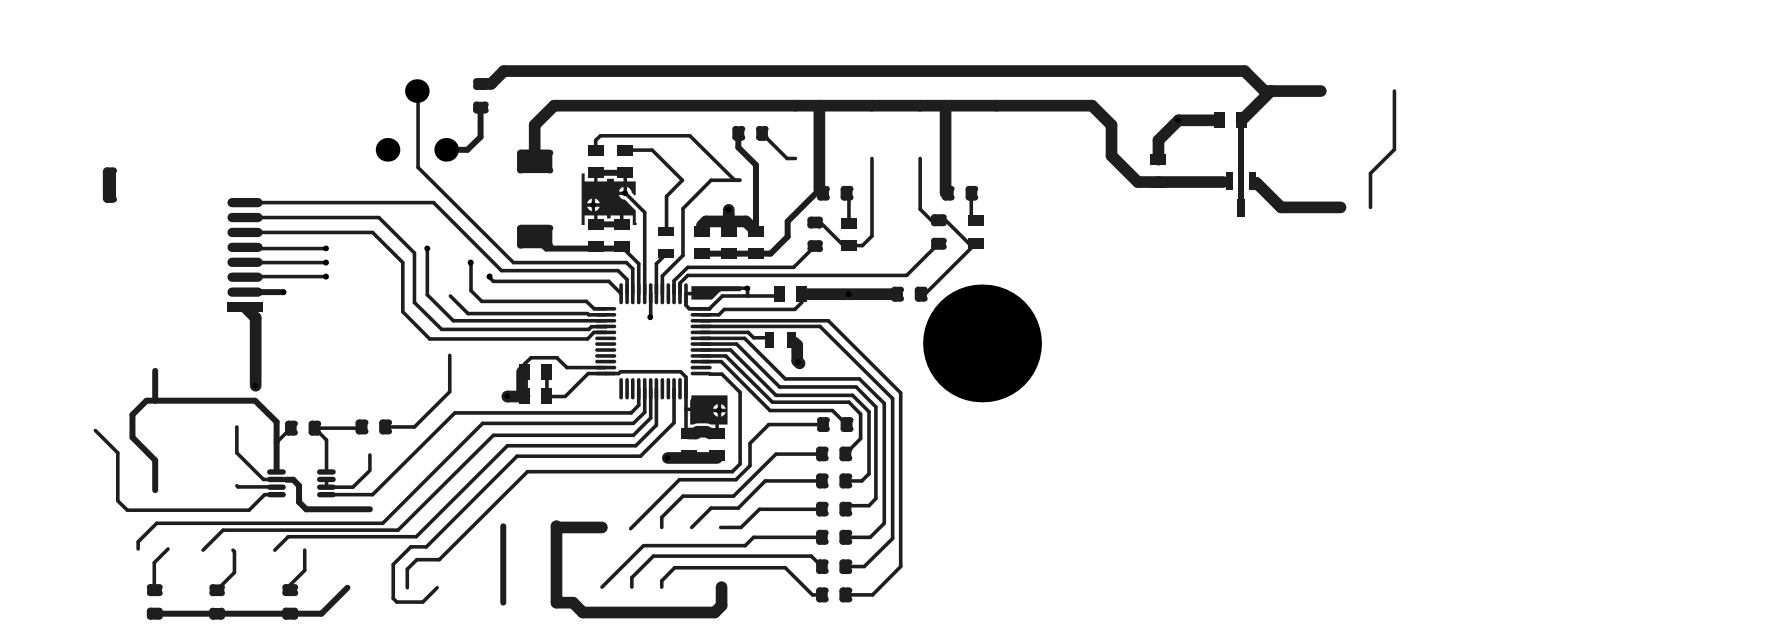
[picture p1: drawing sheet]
<svg xmlns="http://www.w3.org/2000/svg" width="125mm" height="45mm" viewBox="0 0 125 45" stroke-linecap="round" stroke-linejoin="round" font-family="sans-serif">
<g fill="#1e1e1e">
<path d="M48.8 20.2h3.9v.3l-1.9 .1-.6 .5h-1.4v-.3h-.4v-.2h.4z"/>
<path d="M48.8 27.9h2.5v2.1h-.6v.6h-.2v-.6l-.6-.1-1.2 .1v-1.7zM50.9 28.5v.3h.3zM50.4 28.6l-.1 .2h.3v-.3zM50.9 29.1v.3l.3-.3zM50.3 29.1l.3 .3v-.3z"/>
<path d="M41 12.3l.2-.1v.6h.7v-.6h.3v.6h.6v-.2h.5v.2h.7v-.6h.2v.6h.7v.9l-.1 .1-.5-.6-.1 .4h-.1v.1h-.4a.41 .41 0 0 0 .4 .4l.8 .8v1h-.3v-.7h-.6v.6h-.3v-.6h-.6v.2h-.3v-.2h-.6v.6h-.3v-.6h-.7v.7h-.2zM43.8 13.3l-.1 .2h.3v-.3zM42 14v.3h.3l-.1-.2zM41.5 14.1l-.1 .2h.4v-.3zM42 14.6v.3l.3-.3zM41.4 14.6l.4 .3v-.3z"/>
</g>
<path d="M16.5 17.5h.8M17.3 19.5v.1M30.2 17.5v.1M16.4 38.8l.1 .1M16.7 34.3l.1 .1M23 34.4h.1M23 33.8v.6M26.1 32.1v1.1M29.4 39.5l-.7 .7M33.2 20.5l.8 .8M20.4 41.3v.3" fill="none" stroke="#1e1e1e" stroke-width=".25"/>
<path d="M20.2 33.8h.5" fill="none" stroke="#1e1e1e" stroke-width=".42"/>
<circle cx="35.8" cy="28" r=".41" fill="#1e1e1e"/>
<path d="M43.6 19.1l.6 .6M37 25.7l-.2 .5h.2M38.6 26.2h.1M41.7 23.1h1M42.7 23v.1M43.8 26.2l-.1 .2M44.6 40.8v.6" fill="none" stroke="#1e1e1e" stroke-width=".25"/>
<path d="M43.9 17.4l-.2 .1" fill="none" stroke="#1e1e1e" stroke-width=".42"/>
<circle cx="43.9" cy="15.8" r=".21" fill="#1e1e1e"/>
<g fill="none" stroke="#1e1e1e" stroke-width=".25">
<path d="M17.3 18.5h5.7M17.3 15.3h9.4l2.5 2.6v3.4l2 1.9h10.3l.2-.1M17.3 16.4h9l2.1 2.1v3.5l1.9 1.9h11.2l.4-.4h.8M17.3 14.3h13.3l4.8 4.8h8.2M17.3 19.5h5.7M17.3 17.5h5.7M29.4 6.4l.1 .1v5.3l6.7 6.7h8l.4 .5v1.7M30.2 17.6v3.2l1.8 1.8h10.7M33.2 18.5v2M34.6 19.4v.2l.2 .3h8.2l.8 .8M42 10.6v-.7l.4-.3h6.3l3.1 3.1M43.9 17.4l1.2 1.2v2.1"/>
<path d="M44.1 10.6h1.9l2.1 2.1-1.1 1.2v2.4M44.1 13.6l1.4 1.4v5.7M44.2 19.7v1M47 17.9l-.7 .7v2.1M52.2 12.7h-2l-2 2v3.3l-1.5 1.5v1.2M53.8 9.4l1.7 1.8h.6M57.5 17.4l-1.5 1.5h-7.5l-.9 .9v.9M59.7 13.6l.2 .2v1.9M61.5 11.2v5.5l-.7 .6h-1.3l-1.6-1.6h-.4M64.9 11.2v3.6l.8 .7h1l1.6 1.7h.6l-3.6 3.6h-.3M66.2 17.2l-2.2 2.2h-15.5l-.5 .6v.7M68.5 13.6v1.6l.4 .4"/>
<path d="M98.4 6.4v4.2l-1.7 1.6v2.4M6.7 30.4l1.6 1.6v3.3l.7 .7h8.6l1.1-1.1h.8M11.9 38.7l-1 1v1.9M16.5 38.9v1.5l-1.2 1.2M16.7 30.1v1.9l1.9 1.8h.9M16.8 34.4h2.7M20.5 30.2l-1 1M21.5 38.8v1.4l-1.1 1.1M22.2 30.2h.1M22.2 30.2l.8 .8v2.3M22.2 30.2h3.1M26 33.3l-1.1 1.1h-1.8"/>
<path d="M31.7 25.1v2.5l-2.5 2.5h-2M31.8 20.9l1.2 1.2h8.5v.1h1.2M34 21.3h7.4l.5 .5h.8M37 26.2v1.8M38.6 26.2v1.8h1.3M39.3 25.2h-1.8l-.5 .5M39.3 25.3l.7 .6h2.7M43.7 26.4h-2.2l-1.6 1.5M43.8 26.2h4.2l.4 .4v4.1M45.1 27.4v1.2l-.6 .5h-12.4l-5.8 5.8h-3.3M45.4 38.5l-2.9 2.9M45.5 27.4v1.7l-.8 .8h-10.6l-7.1 7h-15.9l-1.4 1.3v.5"/>
<path d="M45.9 20.7v1.7M45.9 27.4v2.1l-1.2 1.2h-9.9l-6.7 6.7h-12.4l-1.4 1.4M46.3 27.4v2.6l-1.4 1.4h-9.1l-6.4 6.5h-9.1l-.9 .9M47.6 27.4v2.4l-2.4 2.4h-8.7l-6.4 6.4h-1.1l-1.3 1.2v2.4l.3 .3h1.8l1-1M48.4 28.9h.4M48.4 20.7v.8l.2 .3h1.4l1-.9h3.9l.1-.1h-.2M49.5 23.5h3.3l.4 .3h.9l.2 .3M49.5 25.5h1.4l3.4 3.5h4.4l1 1M49.5 22.6h8.9l5.1 5.1v12.3l-1.9 2h-2M49.5 24.7h2l3.3 3.2h5.4l1.1 1.2v4.3l-.5 .5h-1.2M49.5 25.1h1.7l3.3 3.3h5.4l.8 .8v1.7l-1.1 1.1M49.5 23h8.4l5.1 5.1v9.9l-2 2h-1.4"/>
<path d="M49.5 23.9h3l2.9 2.8h5.2l1.8 1.8v8.4l-1 1h-1.8M49.5 24.3h2.5l3 3h5.4l1.4 1.4v6.5l-.5 .5h-1.4l-.3 .2M50.1 26.4h.8l1.3 1.3v5l-.5 .6h-14.5l-6.2 6.2h-1.6M52.7 20.3v.6M56.6 20.8v.5l-.5 .5h-5l-.4 .4h-1.2M58 32h-3.2l-3 3h-3.6l-1.5 1.5v.7M58 40l-.8-.8h-11.1l-1.5 1.6M58 37.9h-4.8l-.6 .6h-7.2M58 35.9h-4.4l-1.3 1.3h-1.5M58 33.9h-4l-1.9 1.9h-1.9l-1.4 1.4M58.1 30h-3.9l-1.3 1.3v1.6l-1 .9h-4l-3.4 3.5M28.7 40.2v1.3"/>
<path d="M46.7 41.4v-.4l.9-.9h7.8l1.9 1.9h.7"/>
</g>
<g fill="none" stroke="#1e1e1e" stroke-width=".82">
<path d="M33.9 5.9h.7l1-.9h52.2l1.4 1.4h4M37.7 11.4v-2.6l1.4-1.3h38l1.3 1.3v2.2l1.9 1.8h6M49.5 15.9l.3-.3h2.8l.7 .7M51.4 14.8v.8M57.8 7.5v5.9M66.7 7.5v6.1M86 8.5h-2.8l-1.5 1.4v1.4M88.6 12.9l1.8 1.7h4.2M89.7 6.4l-2.1 2.1M17.4 21.8l.6 .6v4.8M35.8 28h1.2M36.8 26.2v1.8"/>
<path d="M42.5 37.2h-3.2v-.1v5.4h1.1l.7 .7h9.3l.5-.5v-1.3M47.1 32.3h3.5M49.9 30.5h-.7l-.1 .1h-.5M50.1 30.6h.1M56 24.1l.2 .3v1.1l.2 .1M56.6 20.8h6.7"/>
</g>
<g fill="none" stroke="#1e1e1e" stroke-width=".42">
<path d="M33.9 7.6v2.1l-.9 .9h-1.5M37.7 16.7l.8 .8h5.2M42 15.8h1.9M42 12.2h2.1M52.1 9.4v1l1.2 1.2v4.7M57.8 13.4l-2.2 2.2v1.1l-1.2 1.2h-4.9M86.8 12.8h-.1h-.4M87.6 8.5v6.2M11 26.2v2.1M17.3 20.6h2.7M19.5 33.2v-3.4l-1.5-1.5h-7.7l-1 1v1.6l1.7 1.6v2.1M20.7 33.8l.4 .5v1.1l.5 .5h4.5"/>
<path d="M35.5 37.1v5.4M24.5 41.5l-1.8 1.8h-11.8"/>
</g>
<g fill="#000">
<circle cx="23" cy="19.5" r=".21"/>
<circle cx="23" cy="18.5" r=".21"/>
<circle cx="23" cy="17.5" r=".21"/>
<circle cx="27.3" cy="10.6" r=".83"/>
<circle cx="29.4" cy="6.4" r=".83"/>
<circle cx="30.1" cy="17.5" r=".2"/>
<circle cx="31.5" cy="10.6" r=".83"/>
<circle cx="33.2" cy="18.5" r=".21"/>
<circle cx="34.5" cy="19.5" r=".21"/>
<circle cx="41.8" cy="14.5" r=".21"/>
<circle cx="44.1" cy="13.6" r=".21"/>
<circle cx="51.4" cy="14.8" r=".21"/>
<circle cx="83.1" cy="8.5" r=".21"/>
<circle cx="18" cy="27.2" r=".21"/>
<circle cx="20" cy="20.6" r=".21"/>
<circle cx="35.8" cy="28" r=".21"/>
<circle cx="45.9" cy="22.4" r=".21"/>
<circle cx="47.1" cy="32.3" r=".21"/>
<circle cx="50.7" cy="29" r=".21"/>
<circle cx="52.7" cy="20.3" r=".21"/>
<circle cx="56.3" cy="25.6" r=".2"/>
<circle cx="59.9" cy="20.8" r=".21"/>
<circle cx="69.3" cy="24.2" r="4.2"/>
</g>
<g fill="#1e1e1e">
<path d="M33.4 7.4l.2-.2h.6l.2 .2v.4l-.2 .2h-.6l-.2-.2z" fill-rule="evenodd"/>
<path d="M33.4 5.7l.2-.2h.6l.2 .2v.4l-.2 .2h-.6l-.2-.2z" fill-rule="evenodd"/>
<path d="M36.6 25.7h.8v1.1h-.8z" fill-rule="evenodd"/>
<path d="M38.2 25.7h.8v1.1h-.8z" fill-rule="evenodd"/>
<path d="M43.3 17h1.1v.8h-1.1z" fill-rule="evenodd"/>
<path d="M43.3 15.5h1.1v.7h-1.1z" fill-rule="evenodd"/>
<path d="M43.6 11.8h1v.8h-1z" fill-rule="evenodd"/>
<path d="M43.6 10.2h1v.8h-1z" fill-rule="evenodd"/>
<path d="M51.7 9.1l.2-.2h.4l.2 .2v.6l-.2 .2h-.4l-.2-.2z" fill-rule="evenodd"/>
<path d="M53.4 9.1l.2-.2h.4l.2 .2v.6l-.2 .2h-.4l-.2-.2z" fill-rule="evenodd"/>
<path d="M57 17.2l.2-.3h.6l.2 .3v.4l-.2 .2h-.6l-.2-.2z" fill-rule="evenodd"/>
<path d="M57 15.5l.2-.2h.6l.2 .2v.4l-.2 .2h-.6l-.2-.2z" fill-rule="evenodd"/>
<path d="M14.8 41.4l.2-.2h.6l.2 .2v.4l-.2 .3h-.6l-.2-.3z" fill-rule="evenodd"/>
<path d="M14.8 43.1l.2-.2h.6l.2 .2v.4l-.2 .2h-.6l-.2-.2z" fill-rule="evenodd"/>
<path d="M20.1 41.2h.7l.2 .2v.4l-.2 .3h-.7l-.2-.3v-.4z" fill-rule="evenodd"/>
<path d="M19.9 43.1l.2-.2h.7l.2 .2v.4l-.2 .2h-.7l-.2-.2z" fill-rule="evenodd"/>
<path d="M20.1 29.9l.2-.2h.4l.2 .2v.6l-.2 .2h-.4l-.2-.2z" fill-rule="evenodd"/>
<path d="M21.8 29.9l.2-.2h.4l.2 .2v.6l-.2 .2h-.4l-.2-.2z" fill-rule="evenodd"/>
<path d="M25.1 29.8l.2-.2h.4l.2 .2v.6l-.2 .3h-.4l-.2-.3z" fill-rule="evenodd"/>
<path d="M26.8 29.8l.2-.2h.4l.2 .2v.6l-.2 .3h-.4l-.2-.3z" fill-rule="evenodd"/>
<path d="M36.6 27.4h.8v1.1h-.8z" fill-rule="evenodd"/>
<path d="M38.2 27.4h.8v1.1h-.8z" fill-rule="evenodd"/>
</g>
<g fill="#1e1e1e">
<circle cx="33.6" cy="7.4" r=".21"/>
<circle cx="33.6" cy="7.8" r=".21"/>
<circle cx="34.2" cy="7.8" r=".21"/>
<circle cx="34.2" cy="7.4" r=".21"/>
<circle cx="33.6" cy="5.7" r=".21"/>
<circle cx="33.6" cy="6.1" r=".21"/>
<circle cx="34.2" cy="6.1" r=".21"/>
<circle cx="34.2" cy="5.7" r=".21"/>
<circle cx="51.9" cy="9.7" r=".21"/>
<circle cx="52.3" cy="9.7" r=".21"/>
<circle cx="52.3" cy="9.1" r=".21"/>
<circle cx="51.9" cy="9.1" r=".21"/>
<circle cx="53.5" cy="9.7" r=".21"/>
<circle cx="53.9" cy="9.7" r=".21"/>
<circle cx="53.9" cy="9.1" r=".21"/>
<circle cx="53.5" cy="9.1" r=".21"/>
<circle cx="57.8" cy="17.6" r=".21"/>
<circle cx="57.8" cy="17.2" r=".21"/>
<circle cx="57.2" cy="17.2" r=".21"/>
<circle cx="57.2" cy="17.6" r=".21"/>
<circle cx="57.8" cy="15.9" r=".21"/>
<circle cx="57.8" cy="15.5" r=".21"/>
<circle cx="57.2" cy="15.5" r=".21"/>
<circle cx="57.2" cy="15.9" r=".21"/>
<circle cx="15" cy="41.4" r=".21"/>
<circle cx="15" cy="41.8" r=".21"/>
<circle cx="15.6" cy="41.8" r=".21"/>
<circle cx="15.6" cy="41.4" r=".21"/>
<circle cx="15" cy="43.1" r=".21"/>
<circle cx="15" cy="43.5" r=".21"/>
<circle cx="15.6" cy="43.5" r=".21"/>
<circle cx="15.6" cy="43.1" r=".21"/>
<circle cx="20.1" cy="41.4" r=".21"/>
<circle cx="20.1" cy="41.8" r=".21"/>
<circle cx="20.8" cy="41.8" r=".21"/>
<circle cx="20.8" cy="41.4" r=".21"/>
<circle cx="20.1" cy="43.1" r=".21"/>
<circle cx="20.1" cy="43.5" r=".21"/>
<circle cx="20.8" cy="43.5" r=".21"/>
<circle cx="20.8" cy="43.1" r=".21"/>
<circle cx="20.7" cy="29.9" r=".21"/>
<circle cx="20.3" cy="29.9" r=".21"/>
<circle cx="20.3" cy="30.5" r=".21"/>
<circle cx="20.7" cy="30.5" r=".21"/>
<circle cx="22.4" cy="29.9" r=".21"/>
<circle cx="22" cy="29.9" r=".21"/>
<circle cx="22" cy="30.5" r=".21"/>
<circle cx="22.4" cy="30.5" r=".21"/>
<circle cx="25.7" cy="29.8" r=".21"/>
<circle cx="25.3" cy="29.8" r=".21"/>
<circle cx="25.3" cy="30.4" r=".21"/>
<circle cx="25.7" cy="30.4" r=".21"/>
<circle cx="27.4" cy="29.8" r=".21"/>
<circle cx="27" cy="29.8" r=".21"/>
<circle cx="27" cy="30.4" r=".21"/>
<circle cx="27.4" cy="30.4" r=".21"/>
</g>
<g fill="none" stroke="#1e1e1e" stroke-width=".25">
<path d="M43.8 20.1v1.2M43.8 26.8v1.3M44.2 20.1v1.2M44.2 26.8v1.3M45.1 20.1v1.2M45.1 26.8v1.3M45.5 20.1v1.2M45.5 26.8v1.3M45.9 20.1v1.2M45.9 26.8v1.3M46.7 20.1v1.2M46.7 26.8v1.3"/>
<path d="M47.2 20.1v1.2M47.2 26.8v1.3M47.6 20.1v1.2M47.6 26.8v1.3M48.4 20.1v1.2M48.4 26.8v1.3"/>
</g>
<g fill="#1e1e1e">
<path d="M50.1 31.8h1v.7h-1z" fill-rule="evenodd"/>
<path d="M50 30.2h1.1v.8h-1.1z" fill-rule="evenodd"/>
<path d="M85.6 8h.8v1h-.8z" fill-rule="evenodd"/>
<path d="M87.3 14h.5v1.3h-.5z" fill-rule="evenodd"/>
<path d="M87.2 8h.8v1h-.8z" fill-rule="evenodd"/>
<path d="M54 23.5h.6v1h-.6z" fill-rule="evenodd"/>
<path d="M55.6 23.5h.6v1h-.6z" fill-rule="evenodd"/>
</g>
<path d="M19 34.9h1M19 34.4h1M19 33.3h1M22.6 34.9h.9M22.6 34.4h.9M22.6 33.3h.9" fill="none" stroke="#1e1e1e" stroke-width=".38"/>
<path d="M16.4 19.6h1.8M16.4 17.5h1.8M16.4 14.3h1.8M16.4 20.6h1.8" fill="none" stroke="#1e1e1e" stroke-width=".65"/>
<g fill="#1e1e1e">
<path d="M46.5 17.6h1.1v.6h-1.1z" fill-rule="evenodd"/>
<path d="M46.5 16h1.1v.6h-1.1z" fill-rule="evenodd"/>
<path d="M54.6 20.2h.8v1.1h-.8z" fill-rule="evenodd"/>
<path d="M50.9 17.5h1.1v.8h-1.1z" fill-rule="evenodd"/>
<path d="M52.8 17.5h1.1v.8h-1.1z" fill-rule="evenodd"/>
<path d="M59.2 37.6l.2-.2h.5l.2 .2v.6l-.2 .2h-.5l-.2-.2z" fill-rule="evenodd"/>
<path d="M57.6 37.6l.2-.2h.4l.2 .2v.6l-.2 .2h-.4l-.2-.2z" fill-rule="evenodd"/>
<path d="M59.2 35.6l.2-.2h.5l.2 .2v.6l-.2 .2h-.5l-.2-.2z" fill-rule="evenodd"/>
<path d="M57.6 35.6l.2-.2h.4l.2 .2v.6l-.2 .2h-.4l-.2-.2z" fill-rule="evenodd"/>
<path d="M56.2 20.2h.7v1.1h-.7z" fill-rule="evenodd"/>
<path d="M59.4 16.9h1v.8h-1z" fill-rule="evenodd"/>
<path d="M59.4 15.4h1v.7h-1z" fill-rule="evenodd"/>
<path d="M62.9 20.4l.2-.2h.4l.2 .2v.7l-.2 .2h-.4l-.2-.2z" fill-rule="evenodd"/>
<path d="M64.5 20.4l.3-.2h.4l.2 .2v.7l-.2 .2h-.4l-.3-.2z" fill-rule="evenodd"/>
<path d="M81.2 12.5h1.1v.7h-1.1z" fill-rule="evenodd"/>
<path d="M7.3 12l.2-.2h.5l.2 .2v2.1l-.2 .2h-.5l-.2-.2z" fill-rule="evenodd"/>
<path d="M10.6 41.2h.6l.2 .2v.4l-.2 .3h-.6l-.2-.3v-.4z" fill-rule="evenodd"/>
<path d="M10.4 43.1l.2-.2h.6l.2 .2v.4l-.2 .2h-.6l-.2-.2z" fill-rule="evenodd"/>
</g>
<g fill="#1e1e1e">
<circle cx="59.9" cy="37.6" r=".21"/>
<circle cx="59.4" cy="37.6" r=".21"/>
<circle cx="59.4" cy="38.2" r=".21"/>
<circle cx="59.9" cy="38.2" r=".21"/>
<circle cx="58.2" cy="37.6" r=".21"/>
<circle cx="57.8" cy="37.6" r=".21"/>
<circle cx="57.8" cy="38.2" r=".21"/>
<circle cx="58.2" cy="38.2" r=".21"/>
<circle cx="59.9" cy="35.6" r=".21"/>
<circle cx="59.4" cy="35.6" r=".21"/>
<circle cx="59.4" cy="36.2" r=".21"/>
<circle cx="59.9" cy="36.2" r=".21"/>
<circle cx="58.2" cy="35.6" r=".21"/>
<circle cx="57.8" cy="35.6" r=".21"/>
<circle cx="57.8" cy="36.2" r=".21"/>
<circle cx="58.2" cy="36.2" r=".21"/>
<circle cx="63.1" cy="21.1" r=".21"/>
<circle cx="63.5" cy="21.1" r=".21"/>
<circle cx="63.5" cy="20.4" r=".21"/>
<circle cx="63.1" cy="20.4" r=".21"/>
<circle cx="64.8" cy="21.1" r=".21"/>
<circle cx="65.2" cy="21.1" r=".21"/>
<circle cx="65.2" cy="20.4" r=".21"/>
<circle cx="64.8" cy="20.4" r=".21"/>
<circle cx="8" cy="14.1" r=".23"/>
<circle cx="8" cy="12" r=".23"/>
<circle cx="7.5" cy="12" r=".23"/>
<circle cx="7.5" cy="14.1" r=".23"/>
<circle cx="10.6" cy="41.4" r=".21"/>
<circle cx="10.6" cy="41.8" r=".21"/>
<circle cx="11.2" cy="41.8" r=".21"/>
<circle cx="11.2" cy="41.4" r=".21"/>
<circle cx="10.6" cy="43.1" r=".21"/>
<circle cx="10.6" cy="43.5" r=".21"/>
<circle cx="11.2" cy="43.5" r=".21"/>
<circle cx="11.2" cy="43.1" r=".21"/>
</g>
<path d="M19 33.8h1" fill="none" stroke="#1e1e1e" stroke-width=".38"/>
<path d="M16 21.3h2.5v.7h-2.5z" fill-rule="evenodd" fill="#1e1e1e"/>
<path d="M16.4 18.5h1.8M16.4 16.4h1.8M16.4 15.3h1.8" fill="none" stroke="#1e1e1e" stroke-width=".65"/>
<path d="M22.6 33.8h.9" fill="none" stroke="#1e1e1e" stroke-width=".38"/>
<path d="M44.6 20.1v1.2M44.6 26.8v1.3M46.3 20.1v1.2M46.3 26.8v1.3M48 20.1v1.2M48 26.8v1.3" fill="none" stroke="#1e1e1e" stroke-width=".25"/>
<g fill="#1e1e1e">
<path d="M50.9 15.9h1.1v.8h-1.1z" fill-rule="evenodd"/>
<path d="M52.8 15.9h1.1v.8h-1.1z" fill-rule="evenodd"/>
<path d="M59.2 41.7l.2-.3h.5l.2 .3v.6l-.2 .2h-.5l-.2-.2z" fill-rule="evenodd"/>
<path d="M57.6 41.7l.2-.3h.4l.2 .3v.6l-.2 .2h-.4l-.2-.2z" fill-rule="evenodd"/>
<path d="M59.2 39.7l.2-.2h.5l.2 .2v.6l-.2 .2h-.5l-.2-.2z" fill-rule="evenodd"/>
<path d="M57.6 39.7l.2-.2h.4l.2 .2v.6l-.2 .2h-.4l-.2-.2z" fill-rule="evenodd"/>
<path d="M59.2 33.6l.2-.2h.5l.2 .2v.6l-.2 .3h-.5l-.2-.3z" fill-rule="evenodd"/>
<path d="M57.6 33.6l.2-.2h.4l.2 .2v.6l-.2 .3h-.4l-.2-.3z" fill-rule="evenodd"/>
<path d="M59.2 31.7l.2-.2h.5l.2 .2v.6l-.2 .2h-.5l-.2-.2z" fill-rule="evenodd"/>
<path d="M57.6 31.7l.2-.2h.4l.2 .2v.6l-.2 .2h-.4l-.2-.2z" fill-rule="evenodd"/>
<path d="M59.3 29.6l.2-.2h.4l.3 .2v.7l-.3 .2h-.4l-.2-.2z" fill-rule="evenodd"/>
<path d="M57.9 29.4h.4l.2 .2v.7l-.2 .2h-.4l-.2-.2v-.7z" fill-rule="evenodd"/>
<path d="M59.3 13.3l.2-.2h.4l.3 .2v.6l-.3 .2h-.4l-.2-.2z" fill-rule="evenodd"/>
<path d="M57.9 13.1h.4l.2 .2v.6l-.2 .2h-.4l-.2-.2v-.6z" fill-rule="evenodd"/>
<path d="M68.1 13.3l.2-.2h.4l.3 .2v.6l-.3 .2h-.4l-.2-.2z" fill-rule="evenodd"/>
<path d="M66.5 13.3l.2-.2h.4l.2 .2v.6l-.2 .2h-.4l-.2-.2z" fill-rule="evenodd"/>
<path d="M65.7 15.3l.2-.2h.6l.2 .2v.4l-.2 .3h-.6l-.2-.3z" fill-rule="evenodd"/>
<path d="M86.5 12.1h.5v1.3h-.5z" fill-rule="evenodd"/>
<path d="M88.1 12.1h.5v1.3h-.5z" fill-rule="evenodd"/>
<path d="M36.5 10.8l.2-.2h2.1l.2 .2v1.2l-.2 .2h-2.1l-.2-.2z" fill-rule="evenodd"/>
<path d="M36.5 16.1l.2-.2h2.1l.2 .2v1.2l-.2 .2h-2.1l-.2-.2z" fill-rule="evenodd"/>
<path d="M65.9 16.8h.6l.2 .2v.4l-.2 .2h-.6l-.2-.2v-.4z" fill-rule="evenodd"/>
<path d="M81.2 10.9h1.1v.7h-1.1z" fill-rule="evenodd"/>
</g>
<g fill="#1e1e1e">
<circle cx="59.9" cy="41.7" r=".21"/>
<circle cx="59.4" cy="41.7" r=".21"/>
<circle cx="59.4" cy="42.3" r=".21"/>
<circle cx="59.9" cy="42.3" r=".21"/>
<circle cx="58.2" cy="41.7" r=".21"/>
<circle cx="57.8" cy="41.7" r=".21"/>
<circle cx="57.8" cy="42.3" r=".21"/>
<circle cx="58.2" cy="42.3" r=".21"/>
<circle cx="59.9" cy="39.7" r=".21"/>
<circle cx="59.4" cy="39.7" r=".21"/>
<circle cx="59.4" cy="40.3" r=".21"/>
<circle cx="59.9" cy="40.3" r=".21"/>
<circle cx="58.2" cy="39.7" r=".21"/>
<circle cx="57.8" cy="39.7" r=".21"/>
<circle cx="57.8" cy="40.3" r=".21"/>
<circle cx="58.2" cy="40.3" r=".21"/>
<circle cx="59.9" cy="33.6" r=".21"/>
<circle cx="59.4" cy="33.6" r=".21"/>
<circle cx="59.4" cy="34.2" r=".21"/>
<circle cx="59.9" cy="34.2" r=".21"/>
<circle cx="58.2" cy="33.6" r=".21"/>
<circle cx="57.8" cy="33.6" r=".21"/>
<circle cx="57.8" cy="34.2" r=".21"/>
<circle cx="58.2" cy="34.2" r=".21"/>
<circle cx="59.9" cy="31.7" r=".21"/>
<circle cx="59.4" cy="31.7" r=".21"/>
<circle cx="59.4" cy="32.3" r=".21"/>
<circle cx="59.9" cy="32.3" r=".21"/>
<circle cx="58.2" cy="31.7" r=".21"/>
<circle cx="57.8" cy="31.7" r=".21"/>
<circle cx="57.8" cy="32.3" r=".21"/>
<circle cx="58.2" cy="32.3" r=".21"/>
<circle cx="59.9" cy="29.6" r=".21"/>
<circle cx="59.5" cy="29.6" r=".21"/>
<circle cx="59.5" cy="30.3" r=".21"/>
<circle cx="59.9" cy="30.3" r=".21"/>
<circle cx="58.3" cy="29.6" r=".21"/>
<circle cx="57.9" cy="29.6" r=".21"/>
<circle cx="57.9" cy="30.3" r=".21"/>
<circle cx="58.3" cy="30.3" r=".21"/>
<circle cx="59.9" cy="13.3" r=".21"/>
<circle cx="59.5" cy="13.3" r=".21"/>
<circle cx="59.5" cy="13.9" r=".21"/>
<circle cx="59.9" cy="13.9" r=".21"/>
<circle cx="58.3" cy="13.3" r=".21"/>
<circle cx="57.9" cy="13.3" r=".21"/>
<circle cx="57.9" cy="13.9" r=".21"/>
<circle cx="58.3" cy="13.9" r=".21"/>
<circle cx="68.7" cy="13.3" r=".21"/>
<circle cx="68.3" cy="13.3" r=".21"/>
<circle cx="68.3" cy="13.9" r=".21"/>
<circle cx="68.7" cy="13.9" r=".21"/>
<circle cx="67.1" cy="13.3" r=".21"/>
<circle cx="66.7" cy="13.3" r=".21"/>
<circle cx="66.7" cy="13.9" r=".21"/>
<circle cx="67.1" cy="13.9" r=".21"/>
<circle cx="66.5" cy="15.7" r=".21"/>
<circle cx="66.5" cy="15.3" r=".21"/>
<circle cx="65.9" cy="15.3" r=".21"/>
<circle cx="65.9" cy="15.7" r=".21"/>
<circle cx="36.7" cy="12" r=".21"/>
<circle cx="38.8" cy="12" r=".21"/>
<circle cx="38.8" cy="10.8" r=".21"/>
<circle cx="36.7" cy="10.8" r=".21"/>
<circle cx="36.7" cy="17.3" r=".21"/>
<circle cx="38.8" cy="17.3" r=".21"/>
<circle cx="38.8" cy="16.1" r=".21"/>
<circle cx="36.7" cy="16.1" r=".21"/>
<circle cx="66.5" cy="17.4" r=".21"/>
<circle cx="66.5" cy="17" r=".21"/>
<circle cx="65.9" cy="17" r=".21"/>
<circle cx="65.9" cy="17.4" r=".21"/>
</g>
<g fill="none" stroke="#1e1e1e" stroke-width=".25">
<path d="M42.1 25.5h1.3M42.1 25.9h1.3M42.1 26.4h1.3M42.1 23.9h1.3M42.1 24.3h1.3M42.1 24.7h1.3M42.1 22.2h1.3M42.1 22.6h1.3M42.1 23h1.3M48.8 25.5h1.3M48.8 25.9h1.3M48.8 26.4h1.3"/>
<path d="M48.8 23.9h1.3M48.8 24.3h1.3M48.8 24.7h1.3M48.8 22.2h1.3M48.8 22.6h1.3M48.8 23h1.3"/>
</g>
<g fill="#1e1e1e">
<path d="M49 17.5h1v.8h-1z" fill-rule="evenodd"/>
<path d="M41.5 17.1h1.1v.7h-1.1z" fill-rule="evenodd"/>
<path d="M41.5 15.5h1.1v.7h-1.1z" fill-rule="evenodd"/>
<path d="M41.5 11.8h1.1v.7h-1.1z" fill-rule="evenodd"/>
<path d="M41.5 10.2h1.1v.8h-1.1z" fill-rule="evenodd"/>
<path d="M68.3 15.2h1.1v.8h-1.1z" fill-rule="evenodd"/>
<path d="M48.1 31.8h1v.7h-1z" fill-rule="evenodd"/>
<path d="M48 30.2h1.1v.7h-1.1z" fill-rule="evenodd"/>
</g>
<path d="M42.1 25.1h1.3M42.1 21.8h1.3M42.1 23.5h1.3M48.8 25.1h1.3M48.8 21.8h1.3M48.8 23.5h1.3" fill="none" stroke="#1e1e1e" stroke-width=".25"/>
<g fill="#1e1e1e">
<path d="M49 15.9h1v.8h-1z" fill-rule="evenodd"/>
<path d="M68.3 16.8h1.1v.7h-1.1z" fill-rule="evenodd"/>
</g>
</svg>
